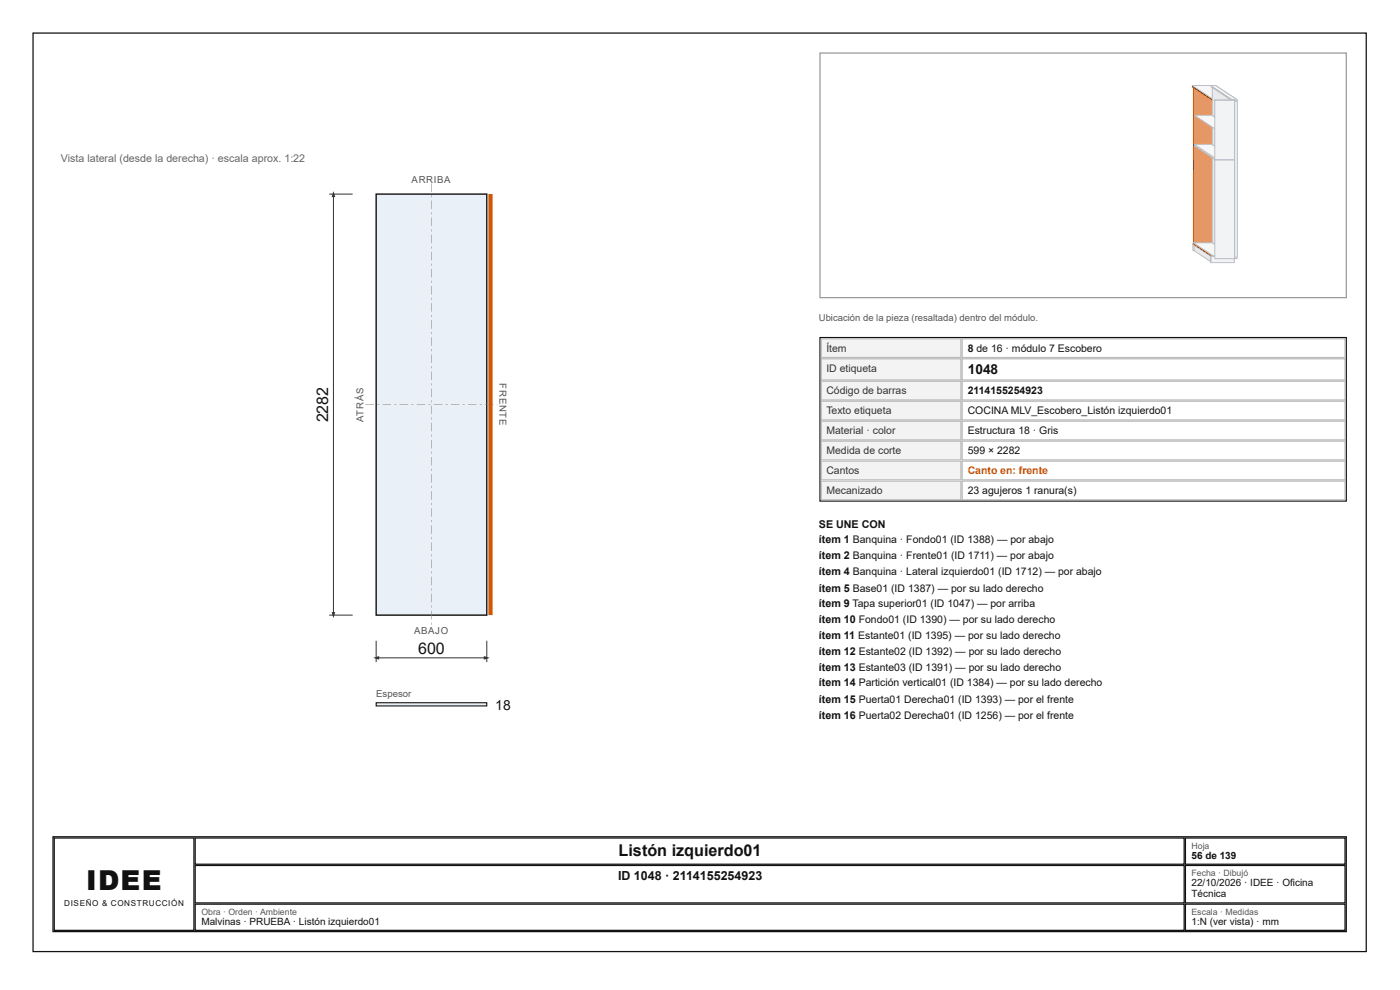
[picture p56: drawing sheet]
<svg xmlns="http://www.w3.org/2000/svg" width="297mm" height="210mm" viewBox="0 0 297 210" stroke-linecap="round" stroke-linejoin="round" font-family="sans-serif">
<defs><g id="words">
<text font-size="5.8" fill="#111" x="18.3" y="188.6">IDEE</text>
<g font-size="3.4" fill="#111">
<text x="69.6" y="89.6" transform="rotate(-90 69.6 89.6)">2282</text>
<text x="88.7" y="138.6">600</text>
<text x="131.2" y="181.5">Listón izquierdo01</text>
</g>
<g font-size="2.9" fill="#111">
<text x="205.3" y="79.4">1048</text>
<text x="105.1" y="150.5">18</text>
</g>
<text font-size="2.6" fill="#111" x="131.1" y="186.5">ID 1048 · 2114155254923</text>
<text font-size="2.3" fill="#666" x="12.9" y="34.4">Vista lateral (desde la derecha) · escala aprox. 1:22</text>
<g font-size="2.3" fill="#111">
<text x="173.7" y="111.9">SE UNE CON</text>
<text x="173.7" y="115.1">ítem 1 Banquina · Fondo01 (ID 1388) — por abajo</text>
<text x="173.7" y="118.5">ítem 2 Banquina · Frente01 (ID 1711) — por abajo</text>
<text x="173.7" y="122">ítem 4 Banquina · Lateral izquierdo01 (ID 1712) — por abajo</text>
<text x="173.7" y="125.4">ítem 5 Base01 (ID 1387) — por su lado derecho</text>
<text x="173.7" y="128.6">ítem 9 Tapa superior01 (ID 1047) — por arriba</text>
<text x="173.7" y="132">ítem 10 Fondo01 (ID 1390) — por su lado derecho</text>
<text x="173.7" y="135.5">ítem 11 Estante01 (ID 1395) — por su lado derecho</text>
<text x="173.7" y="138.9">ítem 12 Estante02 (ID 1392) — por su lado derecho</text>
<text x="173.7" y="142.3">ítem 13 Estante03 (ID 1391) — por su lado derecho</text>
<text x="173.7" y="145.5">ítem 14 Partición vertical01 (ID 1384) — por su lado derecho</text>
<text x="173.7" y="149">ítem 15 Puerta01 Derecha01 (ID 1393) — por el frente</text>
<text x="173.7" y="152.4">ítem 16 Puerta02 Derecha01 (ID 1256) — por el frente</text>
</g>
<g font-size="2.2" fill="#333">
<text x="175.3" y="74.6">Ítem</text>
<text x="175.3" y="78.8">ID etiqueta</text>
<text x="175.3" y="83.6">Código de barras</text>
<text x="175.3" y="87.8">Texto etiqueta</text>
<text x="175.3" y="92.1">Material · color</text>
<text x="175.3" y="96.3">Medida de corte</text>
<text x="175.3" y="100.5">Cantos</text>
<text x="175.3" y="104.8">Mecanizado</text>
</g>
<g font-size="2.2" fill="#111">
<text x="205.3" y="74.6">8 de 16 · módulo 7 Escobero</text>
<text x="205.3" y="83.6">2114155254923</text>
<text x="205.3" y="87.8">COCINA MLV_Escobero_Listón izquierdo01</text>
<text x="205.3" y="92.1">Estructura 18 · Gris</text>
<text x="205.3" y="96.3">599 × 2282</text>
<text x="205.3" y="104.8">23 agujeros 1 ranura(s)</text>
</g>
<text font-size="2.2" fill="#d35400" x="205.3" y="100.5">Canto en: frente</text>
<g font-size="2.1" fill="#111">
<text x="252.8" y="182">56 de 139</text>
<text x="252.8" y="187.9">22/10/2026 · IDEE · Oficina</text>
<text x="252.8" y="190.2">Técnica</text>
<text x="42.7" y="196.1">Malvinas · PRUEBA · Listón izquierdo01</text>
<text x="252.8" y="196.1">1:N (ver vista) · mm</text>
</g>
<g font-size="2" fill="#555">
<text x="87.3" y="38.9">ARRIBA</text>
<text x="173.7" y="68">Ubicación de la pieza (resaltada) dentro del módulo.</text>
<text x="106" y="81.3" transform="rotate(90 106 81.3)">FRENTE</text>
<text x="77.1" y="89.4" transform="rotate(-90 77.1 89.4)">ATRÁS</text>
<text x="87.9" y="134.5">ABAJO</text>
<text x="79.8" y="147.9">Espesor</text>
</g>
<g font-size="1.9" fill="#555">
<text x="252.8" y="179.9">Hoja</text>
<text x="252.8" y="185.7">Fecha · Dibujó</text>
<text x="42.7" y="193.9">Obra · Orden · Ambiente</text>
<text x="252.8" y="193.9">Escala · Medidas</text>
</g>
<text font-size="1.7" fill="#111" x="13.6" y="192.1">DISEÑO &amp; CONSTRUCCIÓN</text>
</g></defs>
<path d="M7 7h282.9v194.7h-282.9z" fill="none" stroke="#111" stroke-width=".26"/>
<path d="M79.8 41.2h23.5v89.2h-23.5z" fill="#e9f0f7"/>
<path d="M79.8 41.2h23.5v89.2h-23.5z" fill="none" stroke="#111" stroke-width=".29"/>
<g fill="#888">
<path d="M91.5 38.9h.1v1.8h-.1zM91.5 41.4h.1v.4h-.1zM91.5 42.5h.1v1.8h-.1zM91.5 45h.1v.5h-.1zM91.5 46.1h.1v1.8h-.1zM91.5 48.6h.1v.5h-.1zM91.5 49.8h.1v1.8h-.1zM91.5 52.3h.1v.4h-.1zM91.5 53.4h.1v1.8h-.1zM91.5 55.9h.1v.4h-.1zM91.5 57h.1v1.8h-.1zM91.5 59.5h.1v.5h-.1zM91.5 60.6h.1v1.8h-.1zM91.5 63.1h.1v.5h-.1zM91.5 64.3h.1v1.8h-.1zM91.5 66.8h.1v.4h-.1zM91.5 67.9h.1v1.8h-.1zM91.5 70.4h.1v.4h-.1zM91.5 71.5h.1v1.8h-.1zM91.5 74h.1v.5h-.1zM91.5 75.1h.1v1.8h-.1zM91.5 77.6h.1v.5h-.1zM91.5 78.8h.1v1.8h-.1zM91.5 81.2h.1v.5h-.1zM91.5 82.4h.1v1.8h-.1zM91.5 84.9h.1v.4h-.1zM91.5 86h.1v1.8h-.1zM91.5 88.5h.1v.5h-.1zM91.5 89.6h.1v1.8h-.1zM91.5 92.1h.1v.5h-.1zM91.5 93.3h.1v1.8h-.1zM91.5 95.7h.1v.5h-.1zM91.5 96.9h.1v1.8h-.1zM91.5 99.4h.1v.4h-.1zM91.5 100.5h.1v1.8h-.1zM91.5 103h.1v.5h-.1zM91.5 104.1h.1v1.8h-.1zM91.5 106.6h.1v.5h-.1zM91.5 107.8h.1v1.8h-.1zM91.5 110.2h.1v.5h-.1zM91.5 111.4h.1v1.8h-.1zM91.5 113.9h.1v.4h-.1zM91.5 115h.1v1.8h-.1zM91.5 117.5h.1v.5h-.1zM91.5 118.6h.1v1.8h-.1zM91.5 121.1h.1v.5h-.1zM91.5 122.3h.1v1.8h-.1zM91.5 124.7h.1v.5h-.1zM91.5 125.9h.1v1.8h-.1zM91.5 128.4h.1v.4h-.1zM91.5 129.5h.1v1.8h-.1zM91.5 132h.1v.4h-.1z"/>
<path d="M77.5 85.7h1.8v.1h-1.8zM80 85.7h.5v.1h-.5zM81.2 85.7h1.8v.1h-1.8zM83.7 85.7h.4v.1h-.4zM84.8 85.7h1.8v.1h-1.8zM87.3 85.7h.4v.1h-.4zM88.4 85.7h1.8v.1h-1.8zM90.9 85.7h.5v.1h-.5zM92 85.7h1.8v.1h-1.8zM94.5 85.7h.5v.1h-.5zM95.7 85.7h1.8v.1h-1.8zM98.2 85.7h.4v.1h-.4zM99.3 85.7h1.8v.1h-1.8zM101.8 85.7h.4v.1h-.4zM102.9 85.7h1.8v.1h-1.8zM105.4 85.7l.1 .1z"/>
</g>
<path d="M104.1 41.2v89.2" fill="none" stroke="#d35400" stroke-width=".91" stroke-linecap="butt"/>
<path d="M79.8 135.8v4.6M79.8 139.5h23.5M103.3 135.8v4.6" fill="none" stroke="#333" stroke-width=".21"/>
<g fill="#333">
<path d="M79.2 139.5l1.2-.4v.8z"/>
<path d="M102.6 139.1l1.3 .4-1.3 .4z"/>
</g>
<path d="M69.8 41.2h5M70.7 41.2v89.2M69.8 130.4h5" fill="none" stroke="#333" stroke-width=".21"/>
<g fill="#333">
<path d="M70.7 40.5l.4 1.3h-.7z"/>
<path d="M70.4 129.8h.7l-.4 1.2z"/>
</g>
<path d="M79.8 149h23.5v.7h-23.5z" fill="#e9f0f7"/>
<path d="M79.8 149h23.5v.7h-23.5z" fill="none" stroke="#111" stroke-width=".23"/>
<path d="M174 11.2h111.6v51.9h-111.6z" fill="none" stroke="#999" stroke-width=".26"/>
<path d="M257 33.8v2.4" fill="none" stroke="#e9ebee" stroke-width=".21"/>
<path d="M253.2 33.8l3.9 .1zM256.9 33.8l.2 .1v2.3l-.2-.1z" fill="none" stroke="#b8bec7" stroke-width=".21"/>
<path d="M253.2 33.9h3.9" fill="none" stroke="#f7f8f9" stroke-width=".21"/>
<path d="M253.3 33.9h3.8v2.3h-3.8z" fill="#f2f3f5"/>
<path d="M253.3 33.9h3.8v2.3h-3.8z" fill="none" stroke="#b8bec7" stroke-width=".21"/>
<path d="M257.9 51.7l.1 .1v1.3l-.1-.1z" fill="#e9ebee"/>
<path d="M252.9 51.7l5.1 .1zM257.9 51.7l.1 .1v1.3l-.1-.1z" fill="none" stroke="#b8bec7" stroke-width=".21"/>
<path d="M252.9 51.8h5.1" fill="none" stroke="#f7f8f9" stroke-width=".21"/>
<path d="M253.1 51.8h4.9v1.3h-4.9z" fill="#f2f3f5"/>
<path d="M253.3 18.5h3.8zM257.1 18.5v33.1zM253.1 51.8h4.9v1.3h-4.9z" fill="none" stroke="#b8bec7" stroke-width=".21"/>
<path d="M257.1 18.5v33.1" fill="none" stroke="#e9ebee" stroke-width=".21"/>
<path d="M253.3 18.5h3.8" fill="none" stroke="#f7f8f9" stroke-width=".21"/>
<path d="M253.4 18.5h3.7v33.1h-3.7z" fill="#f2f3f5"/>
<path d="M253.4 18.5h3.7v33.1h-3.7z" fill="none" stroke="#b8bec7" stroke-width=".21"/>
<path d="M253.3 51.8l3.7 2.5v1.3l-3.7-2.5z" fill="#e9ebee"/>
<path d="M253.3 51.8l3.7 2.5v1.3l-3.7-2.5z" fill="none" stroke="#b8bec7" stroke-width=".21"/>
<path d="M253.1 51.8h.2l3.7 2.5h-.2z" fill="#f7f8f9"/>
<path d="M253.1 51.8h.2l3.7 2.5h-.2z" fill="none" stroke="#b8bec7" stroke-width=".21"/>
<path d="M256.8 54.3h.2v1.3h-.2z" fill="#f2f3f5"/>
<path d="M256.8 54.3h.2v1.3h-.2z" fill="none" stroke="#b8bec7" stroke-width=".21"/>
<path d="M258 51.8l3.7 2.5v1.3l-3.7-2.5z" fill="#e9ebee"/>
<path d="M258 51.8l3.7 2.5v1.3l-3.7-2.5z" fill="none" stroke="#b8bec7" stroke-width=".21"/>
<path d="M257.8 51.8h.2l3.7 2.5h-.2z" fill="#f7f8f9"/>
<path d="M257.8 51.8h.2l3.7 2.5h-.2z" fill="none" stroke="#b8bec7" stroke-width=".21"/>
<path d="M261.5 54.3h.2v1.3h-.2z" fill="#f2f3f5"/>
<path d="M261.5 54.3h.2v1.3h-.2z" fill="none" stroke="#b8bec7" stroke-width=".21"/>
<path d="M253.2 18.4l4.6 3v33.4l-4.6-3.1z" fill="#e59866"/>
<path d="M253.2 18.4l4.6 3v33.4l-4.6-3.1z" fill="none" stroke="#a04000" stroke-width=".21"/>
<path d="M252.9 18.4h.3l4.6 3h-.2z" fill="#f8c471"/>
<path d="M252.9 18.4h.3l4.6 3h-.2zM257.6 21.4h.2v33.4h-.2z" fill="none" stroke="#a04000" stroke-width=".21"/>
<path d="M257.7 21.4v33.4" fill="none" stroke="#f5b041" stroke-width=".25"/>
<path d="M257.9 18.1l4.6 3.1v.2l-4.6-3z" fill="#e9ebee"/>
<path d="M257.9 18.1l4.6 3.1v.2l-4.6-3z" fill="none" stroke="#b8bec7" stroke-width=".21"/>
<path d="M252.9 18.1h5l4.6 3.1h-4.9z" fill="#f7f8f9"/>
<path d="M252.9 18.1h5l4.6 3.1h-4.9zM257.6 21.2h4.9v.2h-4.9z" fill="none" stroke="#b8bec7" stroke-width=".21"/>
<path d="M257.6 21.3h4.9" fill="none" stroke="#f2f3f5" stroke-width=".26"/>
<path d="M257.9 51.5l4.6 3v.3l-4.6-3.1z" fill="#e9ebee"/>
<path d="M257.9 51.5l4.6 3v.3l-4.6-3.1z" fill="none" stroke="#b8bec7" stroke-width=".21"/>
<path d="M253.2 51.5h4.7l4.6 3h-4.7z" fill="#f7f8f9"/>
<path d="M253.2 51.5h4.7l4.6 3h-4.7zM257.8 54.5h4.7v.3h-4.7z" fill="none" stroke="#b8bec7" stroke-width=".21"/>
<path d="M257.8 54.6h4.7" fill="none" stroke="#f2f3f5" stroke-width=".26"/>
<path d="M257.2 18.4l4.6 3v33.1l-4.6-3z" fill="#e9ebee"/>
<path d="M257.2 18.4l4.6 3v33.1l-4.6-3z" fill="none" stroke="#b8bec7" stroke-width=".21"/>
<path d="M256.9 18.4h.3l4.6 3h-.3z" fill="#f7f8f9"/>
<path d="M256.9 18.4h.3l4.6 3h-.3zM261.5 21.4h.3v33.1h-.3z" fill="none" stroke="#b8bec7" stroke-width=".21"/>
<path d="M261.7 21.4v33.1" fill="none" stroke="#f2f3f5" stroke-width=".25"/>
<path d="M257.1 30.9l4.4 2.9v.3l-4.4-3z" fill="#e9ebee"/>
<path d="M257.1 30.9l4.4 2.9v.3l-4.4-3z" fill="none" stroke="#b8bec7" stroke-width=".21"/>
<path d="M253.4 30.9h3.7l4.4 2.9h-3.7z" fill="#f7f8f9"/>
<path d="M253.4 30.9h3.7l4.4 2.9h-3.7zM257.8 33.8h3.7v.3h-3.7z" fill="none" stroke="#b8bec7" stroke-width=".21"/>
<path d="M257.8 33.9h3.7" fill="none" stroke="#f2f3f5" stroke-width=".26"/>
<path d="M257.1 30.6l4.4 2.9v.3l-4.4-2.9z" fill="#e9ebee"/>
<path d="M257.1 30.6l4.4 2.9v.3l-4.4-2.9z" fill="none" stroke="#b8bec7" stroke-width=".21"/>
<path d="M253.4 30.6h3.7l4.4 2.9h-3.7z" fill="#f7f8f9"/>
<path d="M253.4 30.6h3.7l4.4 2.9h-3.7zM257.8 33.5h3.7v.3h-3.7z" fill="none" stroke="#b8bec7" stroke-width=".21"/>
<path d="M257.8 33.7h3.7" fill="none" stroke="#f2f3f5" stroke-width=".26"/>
<path d="M257.1 24.4l4.4 3v.2l-4.4-2.9z" fill="#e9ebee"/>
<path d="M257.1 24.4l4.4 3v.2l-4.4-2.9z" fill="none" stroke="#b8bec7" stroke-width=".21"/>
<path d="M253.4 24.4h3.7l4.4 3h-3.7z" fill="#f7f8f9"/>
<path d="M253.4 24.4h3.7l4.4 3h-3.7zM257.8 27.4h3.7v.2h-3.7z" fill="none" stroke="#b8bec7" stroke-width=".21"/>
<path d="M257.8 27.5h3.7" fill="none" stroke="#f2f3f5" stroke-width=".26"/>
<path d="M261.7 54.3l.2 .1v1.3l-.2-.1z" fill="#e9ebee"/>
<path d="M256.8 54.3l5.1 .1zM261.7 54.3l.2 .1v1.3l-.2-.1z" fill="none" stroke="#b8bec7" stroke-width=".21"/>
<path d="M256.8 54.3h5.1" fill="none" stroke="#f7f8f9" stroke-width=".21"/>
<path d="M256.9 54.4h5v1.3h-5z" fill="#f2f3f5"/>
<path d="M262.4 21.3l.1 .1v33.1l-.1-.1zM256.9 54.4h5v1.3h-5z" fill="none" stroke="#b8bec7" stroke-width=".21"/>
<path d="M262.4 21.3v33.2" fill="none" stroke="#e9ebee" stroke-width=".21"/>
<path d="M261.7 21.3l.8 .1z" fill="#f7f8f9"/>
<path d="M261.7 21.3l.8 .1z" fill="none" stroke="#b8bec7" stroke-width=".21"/>
<path d="M261.8 21.4h.7v33.1h-.7z" fill="#f2f3f5"/>
<path d="M257.6 33.8l4.3 .1zM261.8 33.8l.1 .1v20.9h-.1zM261.8 21.4h.7v33.1h-.7z" fill="none" stroke="#b8bec7" stroke-width=".21"/>
<path d="M261.8 33.8v21" fill="none" stroke="#e9ebee" stroke-width=".21"/>
<path d="M257.6 33.9h4.3" fill="none" stroke="#f7f8f9" stroke-width=".21"/>
<path d="M257.7 33.9h4.2v20.9h-4.2z" fill="#f2f3f5"/>
<path d="M257.6 21.2l4.3 .1zM257.7 33.9h4.2v20.9h-4.2zM261.8 21.2l.1 .1v12.6l-.1-.1z" fill="none" stroke="#b8bec7" stroke-width=".21"/>
<path d="M261.8 21.2v12.7" fill="none" stroke="#e9ebee" stroke-width=".21"/>
<path d="M257.6 21.2h4.3" fill="none" stroke="#f7f8f9" stroke-width=".21"/>
<path d="M257.7 21.3h4.2v12.6h-4.2z" fill="#f2f3f5"/>
<path d="M257.7 21.3h4.2v12.6h-4.2z" fill="none" stroke="#b8bec7" stroke-width=".21"/>
<path d="M174 71.6h111.6v34.6h-111.6z" fill="none" stroke="#111" stroke-width=".26"/>
<path d="M174.1 71.7h29.9v4.2h-29.9z" fill="#f3f3f3"/>
<path d="M174.2 71.8h29.7v4h-29.7zM204.1 71.8h81.3v4h-81.3z" fill="none" stroke="#bbb" stroke-width=".26"/>
<path d="M174.1 75.9h29.9v4.8h-29.9z" fill="#f3f3f3"/>
<path d="M174.2 76.1h29.7v4.5h-29.7zM204.1 76.1h81.3v4.5h-81.3z" fill="none" stroke="#bbb" stroke-width=".26"/>
<path d="M174.1 80.7h29.9v4.2h-29.9z" fill="#f3f3f3"/>
<path d="M174.2 80.8h29.7v4h-29.7zM204.1 80.8h81.3v4h-81.3z" fill="none" stroke="#bbb" stroke-width=".26"/>
<path d="M174.1 84.9h29.9v4.3h-29.9z" fill="#f3f3f3"/>
<path d="M174.2 85.1h29.7v3.9h-29.7zM204.1 85.1h81.3v3.9h-81.3z" fill="none" stroke="#bbb" stroke-width=".26"/>
<path d="M174.1 89.2h29.9v4.2h-29.9z" fill="#f3f3f3"/>
<path d="M174.2 89.3h29.7v4h-29.7zM204.1 89.3h81.3v4h-81.3z" fill="none" stroke="#bbb" stroke-width=".26"/>
<path d="M174.1 93.4h29.9v4.2h-29.9z" fill="#f3f3f3"/>
<path d="M174.2 93.5h29.7v4h-29.7zM204.1 93.5h81.3v4h-81.3z" fill="none" stroke="#bbb" stroke-width=".26"/>
<path d="M174.1 97.6h29.9v4.3h-29.9z" fill="#f3f3f3"/>
<path d="M174.2 97.8h29.7v3.9h-29.7zM204.1 97.8h81.3v3.9h-81.3z" fill="none" stroke="#bbb" stroke-width=".26"/>
<path d="M174.1 101.9h29.9v4.2h-29.9z" fill="#f3f3f3"/>
<path d="M174.2 102h29.7v4h-29.7zM204.1 102h81.3v4h-81.3z" fill="none" stroke="#bbb" stroke-width=".26"/>
<path d="M11.2 177.4h274.4v20.1h-274.4zM11.5 177.7h29.6v19.5h-29.6zM41.4 177.7h209.8v5.5h-209.8zM251.5 177.7h33.9v5.5h-33.9zM41.4 183.5h209.8v7.9h-209.8zM41.4 191.7h209.8v5.5h-209.8zM251.5 183.5h33.9v7.9h-33.9zM251.5 191.7h33.9v5.5h-33.9z" fill="none" stroke="#111" stroke-width=".26"/>
<use href="#words"/>
</svg>
